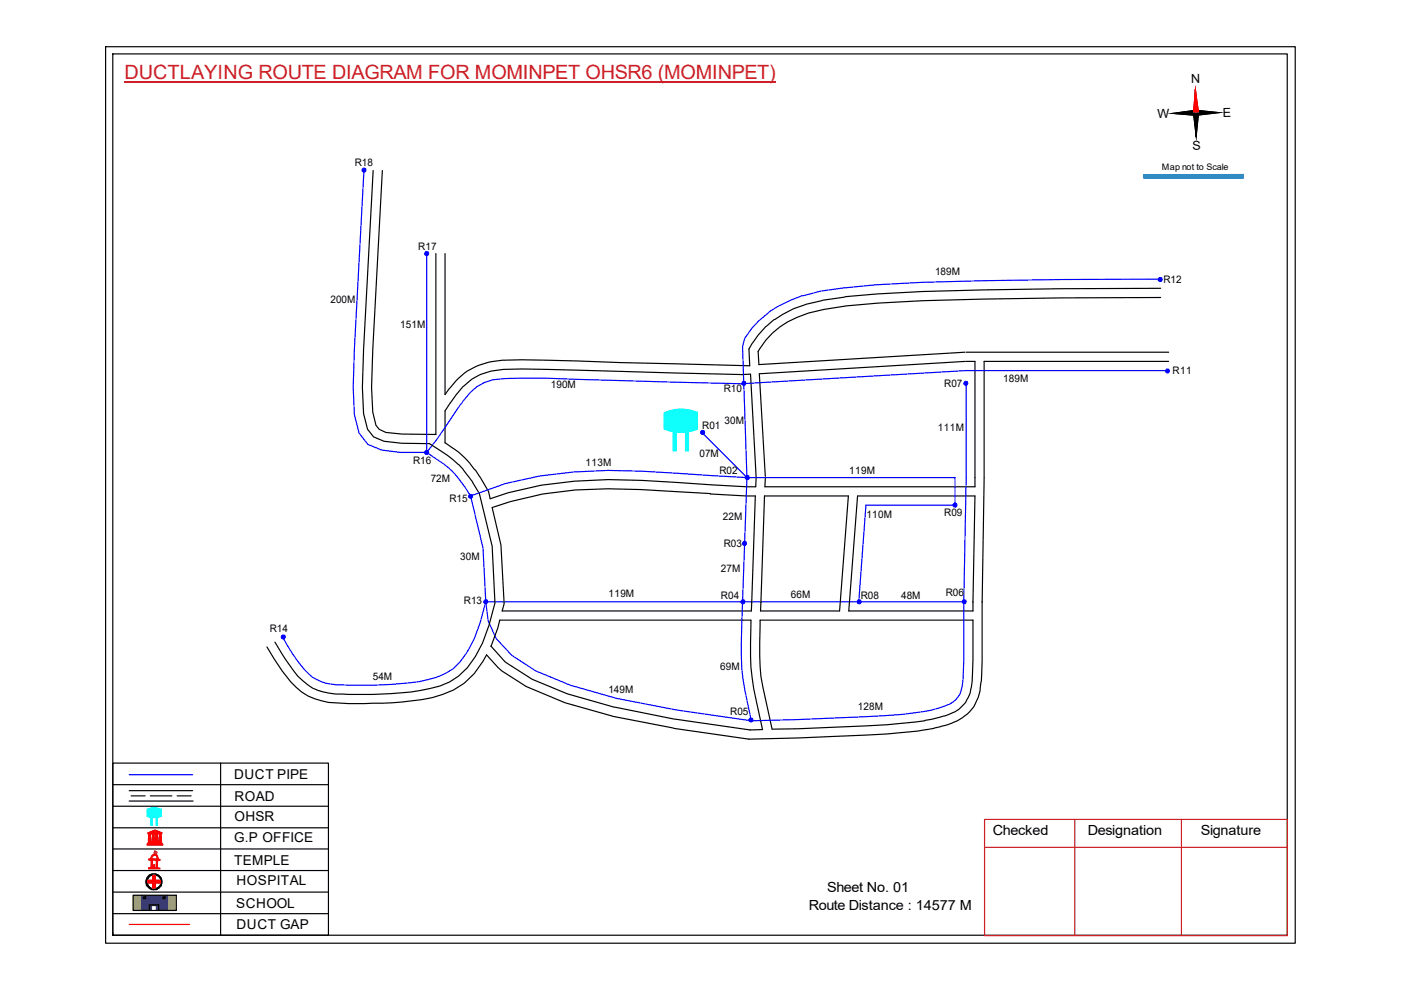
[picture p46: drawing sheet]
<svg xmlns="http://www.w3.org/2000/svg" width="297mm" height="210mm" viewBox="0 0 297 210" stroke-linecap="round" stroke-linejoin="round" font-family="sans-serif">
<defs><g id="words">
<text font-size="4.2" fill="#cd2027" x="26.4" y="16.8">DUCTLAYING ROUTE DIAGRAM FOR MOMINPET OHSR6 (MOMINPET)</text>
<g font-size="3">
<text x="210.5" y="177.1">Checked</text>
<text x="230.7" y="177.1">Designation</text>
<text x="254.6" y="177.1">Signature</text>
<text x="175.4" y="189.1">Sheet No. 01</text>
<text x="171.5" y="193">Route Distance : 14577 M</text>
</g>
<g font-size="2.9">
<text x="49.7" y="165.2">DUCT PIPE</text>
<text x="49.7" y="169.8">ROAD</text>
<text x="49.7" y="178.6">G.P OFFICE</text>
<text x="49.7" y="174.1">OHSR</text>
<text x="49.7" y="183.4">TEMPLE</text>
<text x="50.2" y="187.7">HOSPITAL</text>
<text x="50.1" y="192.4">SCHOOL</text>
<text x="50.2" y="197">DUCT GAP</text>
</g>
<g font-size="2.7">
<text x="252.5" y="17.7" transform="rotate(-1 252.5 17.7)">N</text>
<text x="245.4" y="25" transform="rotate(-1 245.4 25)">W</text>
<text x="259.3" y="24.7" transform="rotate(-1 259.3 24.7)">E</text>
<text x="252.9" y="31.8" transform="rotate(-1 252.9 31.8)">S</text>
</g>
<g font-size="2.2">
<text x="75.2" y="35.2">R18</text>
<text x="88.7" y="52.9">R17</text>
<text x="198.2" y="58.3">189M</text>
<text x="246.7" y="59.9">R12</text>
<text x="70.1" y="64.2">200M</text>
<text x="84.9" y="69.5">151M</text>
<text x="116.8" y="82.2">190M</text>
<text x="153.5" y="83.1">R10</text>
<text x="200.2" y="82.1">R07</text>
<text x="212.7" y="81">189M</text>
<text x="248.6" y="79.3">R11</text>
<text x="148.9" y="90.9">R01</text>
<text x="153.6" y="90">30M</text>
<text x="198.8" y="91.4">111M</text>
<text x="87.6" y="98.3">R16</text>
<text x="124.2" y="98.9">113M</text>
<text x="148.3" y="96.9">07M</text>
<text x="152.5" y="100.6">R02</text>
<text x="180" y="100.4">119M</text>
<text x="91.3" y="102.1">72M</text>
<text x="95.3" y="106.4">R15</text>
<text x="153.3" y="110.2">22M</text>
<text x="183.7" y="109.7">110M</text>
<text x="200.2" y="109.5">R09</text>
<text x="97.6" y="118.7">30M</text>
<text x="153.5" y="116">R03</text>
<text x="152.9" y="121.3">27M</text>
<text x="98.3" y="128.1">R13</text>
<text x="129" y="126.5">119M</text>
<text x="152.9" y="127">R04</text>
<text x="167.7" y="126.8">66M</text>
<text x="182.5" y="127">R08</text>
<text x="191" y="127">48M</text>
<text x="200.5" y="126.4">R06</text>
<text x="57.2" y="134">R14</text>
<text x="152.7" y="142.1">69M</text>
<text x="79" y="144.1">54M</text>
<text x="129" y="147">149M</text>
<text x="154.8" y="151.6">R05</text>
<text x="181.9" y="150.5">128M</text>
</g>
<text font-size="1.9" x="246.3" y="36.1">Map not to Scale</text>
</g></defs>
<g fill="none" stroke="#000" stroke-width=".25">
<path d="M22.4 9.9h252.2v190.1h-252.2zM23.9 11.4h249v186.9h-249zM253.4 19l.2 10M79.1 36.2l-2 37.9-.3 8 .3 5.6 .8 3.3 1.3 1.6 2.2 1 3.7 .4 6 .1a25.1 25.1 0 0 1 7.2 5.6l1.9 2.5 1.4 2.4M81.1 36.2l-2.1 38-.2 7.9 .2 5.3 .7 2.8 .7 .8 1.4 .7 3.4 .3 7.2 .1v-38.3M94.4 53.8v29.9a15.2 15.2 0 0 1 8.9-6.8 27.2 27.2 0 0 1 7.4-.6l48.3 1.3-.2-3.6a19.2 19.2 0 0 1 11.9-9.4 50.1 50.1 0 0 1 8.4-1.6 187.3 187.3 0 0 1 16.5-1.2l29.4-.6 21.1-.1M157.2 79.4l1.9-.1 1.2 21.9M157.3 79.4l-34.8-.9a180.9 180.9 0 0 0-15.7-.2 12.3 12.3 0 0 0-10 5.3l-2.4 3.5v6.8a20.9 20.9 0 0 1 7.4 7.3l1.8 3M204.7 76.6l-43.7 2.6 1.3 21.8M204.8 76.6h1.9v26.6h-44.5l.1-1.8M204.8 74.7h43M246.1 63.1a1032.6 1032.6 0 0 0-59.9 1.2l-6.8 .6-4.8 .7a18.9 18.9 0 0 0-13.4 8.2l-.5 .7 .2 2.8 43.7-2.6"/>
<path d="M247.8 76.6h-39.1v24.7M158.2 105.2l-15.1-1a115.9 115.9 0 0 0-28 .5l-6.9 1.6-3.9 1.3M158.3 103.2l-15-.9a114.6 114.6 0 0 0-28.5 .6l-7.1 1.6-3.8 1.2M158.4 105.2h1.7l-.8 24.3h-52.8M160.3 101.3l-.1 1.9h-1.8M162.1 105.2h17.8l-1.9 24.3h-16.8zM208.7 101.3l-.5 26.4M106 131.5h53.2v1a51.6 51.6 0 0 0 1.2 16.3l1.3 5.9-2.7 .1a269.3 269.3 0 0 1-28.7-4.9l-10.1-2.8-7.4-3.1-5.7-3.7-3-3.3M161.2 131.5h45.1a103.2 103.2 0 0 1-.4 14.2 7.3 7.3 0 0 1-5.8 6.1 43.1 43.1 0 0 1-8.5 1.5 380.1 380.1 0 0 1-27.9 1.3 82.8 82.8 0 0 1-2.5-13.3zM206.3 127.6v1.9h-26.3l1.8-24.3h24.9l-.4 22.5M208.2 127.6v12.4a32.5 32.5 0 0 1-.8 7.9 9.2 9.2 0 0 1-6.5 5.8l-2.9 .7-3.7 .6a362.5 362.5 0 0 1-25 1.5l-10.5 .2a311.4 311.4 0 0 1-29.1-4.9l-9.9-2.8-8.3-3.5-5.1-3.3-3.2-3.3M23.9 197.8v.5"/>
</g>
<path d="M77.2 36l-2.1 38-.2 8.1 .2 5.9 1.1 3.9 1.8 2.3 2.9 1.2 4.1 .5h5.5M90.5 53.8v42.1M247.8 78.6h-43l-47.5 2.8-34.9-1a116 116 0 0 0-17.9 .1 9.8 9.8 0 0 0-6.1 4.3l-5.8 8.4-2.1 2.7M90.5 95.9a27.4 27.4 0 0 1 6.2 4.9l3.1 4.4a74.7 74.7 0 0 1 29.1-5.5l7.2 .2 22.3 1.4M204.8 81.4v19.9l-.5 26.3v12.4a20.6 20.6 0 0 1-.8 7.2 5.8 5.8 0 0 1-3.9 2.7 44.6 44.6 0 0 1-11.8 1.8l-18.7 .9-9.8 .2M158.4 101.3l-1.1 31.1a59.9 59.9 0 0 0 .6 14l1.4 6.4M158.4 101.3h44.1M202.5 107.1h-18.9l-1.5 20.5M204.2 127.6h-101.2l.5 4.1 1.7 3.7 3.3 3.5 5.1 3.3 7.3 3.1 9.9 2.8 12.7 2.4 15.8 2.3" fill="none" stroke="#00f" stroke-width=".25"/>
<path d="M208.7 173.7h64.2v24.7h-64.2zM208.7 179.7h64.2M227.9 173.7v24.7M250.5 173.7v24.7" fill="none" stroke="#cd2027" stroke-width=".25"/>
<path d="M26.4 17.4h138.1" fill="none" stroke="#cd2027" stroke-width=".34"/>
<path d="M248.5 24l5-.6v1.1zM253.5 23.4l5 .5-5 .6z" fill="#000"/>
<path d="M248.5 24l5-.6v1.1zM253.5 23.4l5 .5-5 .6z" fill="none" stroke="#000" stroke-width=".21"/>
<path d="M253.4 19l.7 5h-1.1z" fill="#f00"/>
<path d="M253.4 19l.7 5h-1.1z" fill="none" stroke="#f00" stroke-width=".21"/>
<path d="M253 24h1.1l-.5 5zM248.5 24l5-.6v1.1zM253.5 23.4l5 .5-5 .6z" fill="#000"/>
<path d="M248.5 24l5-.6v1.1zM253 24h1.1l-.5 5zM253.5 23.4l5 .5-5 .6z" fill="none" stroke="#000" stroke-width=".21"/>
<path d="M253.4 19l.2 10" fill="none" stroke="#000" stroke-width=".25"/>
<path d="M253.4 19l.7 5h-1.1z" fill="#f00"/>
<path d="M253.4 19l.7 5h-1.1z" fill="none" stroke="#f00" stroke-width=".21"/>
<path d="M253 24h1.1l-.5 5z" fill="#000"/>
<path d="M253 24h1.1l-.5 5z" fill="none" stroke="#000" stroke-width=".21"/>
<path d="M253.4 19l.1 5" fill="none" stroke="#f00" stroke-width=".25"/>
<path d="M253.5 24l.1 5" fill="none" stroke="#000" stroke-width=".25"/>
<path d="M242.5 37h21.1v.8h-21.1z" fill-rule="evenodd" fill="#0093dd"/>
<path d="M242.5 37h21.1v.8h-21.1z" fill="none" stroke="#0093dd" stroke-width=".21"/>
<path d="M242.5 37.1l21.1-.1v.7l-21.1 .1z" fill="none" stroke="#0093dd" stroke-width=".25"/>
<path d="M23.9 166.4h45.7M23.9 170.9h45.7M23.9 175.5h45.7M27.4 167.6h13.4M27.4 169.8h13.5M46.8 161.8v36.5M23.9 189.1h45.7M23.9 193.7h45.7M23.9 180h45.7M23.9 184.6h45.7" fill="none" stroke="#000" stroke-width=".25"/>
<path d="M33.1 173.2h.3v1.8h-.3z" fill-rule="evenodd" fill="#0ffffc"/>
<path d="M33.1 173.2h.3v1.8h-.3z" fill="none" stroke="#0ffffc" stroke-width=".21"/>
<path d="M32 173.2h.3v1.8h-.3z" fill-rule="evenodd" fill="#0ffffc"/>
<path d="M31.2 171.6l1.5-.3 1.5 .3v1.5l-1.5 .3-1.5-.3zM32 173.2h.3v1.8h-.3z" fill="none" stroke="#0ffffc" stroke-width=".21"/>
<path d="M31.2 171.5a3.9 3.9 0 0 1 3 0l-.1 1.6a3.8 3.8 0 0 1-2.9 0z" fill-rule="evenodd" fill="#0ffffc"/>
<path d="M31.2 171.5a3.9 3.9 0 0 1 3 0l-.1 1.6a3.8 3.8 0 0 1-2.9 0z" fill="none" stroke="#0ffffc" stroke-width=".21"/>
<path d="M31.2 179h3.3v.2h-3.3zM31.4 178.7h2.9v.2h-2.9zM31.4 176.6l1.5-.6 1.4 .7zM31.5 178.6h2.7zM31.5 176.8h.5v1.7h-.5zM31.7 176.6l1.2-.5 1.2 .5zM32.2 176.8h.5v1.7h-.4l.1-1.6zM32.7 176.3h.3l-.1 .2zM33 176.8h.5v1.7h-.5zM33.7 176.8h.5l-.1 .1 .1 1.6h-.5z" fill="none" stroke="#f00" stroke-width=".21"/>
<path d="M33.7 176.8h.5v1.7h-.5z" fill-rule="evenodd" fill="#f00"/>
<path d="M33.7 176.8h.5v1.7h-.5z" fill="none" stroke="#f00" stroke-width=".21"/>
<path d="M33 176.8h.5v1.7h-.5z" fill-rule="evenodd" fill="#f00"/>
<path d="M33 176.8h.5v1.7h-.5z" fill="none" stroke="#f00" stroke-width=".21"/>
<path d="M32.2 176.8h.5v1.7h-.5z" fill-rule="evenodd" fill="#f00"/>
<path d="M32.2 176.8h.5v1.7h-.5z" fill="none" stroke="#f00" stroke-width=".21"/>
<path d="M31.5 176.8h.5v1.7h-.5z" fill-rule="evenodd" fill="#f00"/>
<path d="M31.5 176.8h.5v1.7h-.5z" fill="none" stroke="#f00" stroke-width=".21"/>
<path d="M32.7 176.2h.4v.3h-.4z" fill-rule="evenodd" fill="#f00"/>
<path d="M31.2 179h3.3v.2h-3.3zM31.2 179.1h3.3M31.4 178.7h2.9v.2h-2.9zM31.4 178.8h2.9M31.5 178.6h2.7v.1h-2.7zM31.5 178.6h2.7M32.7 176.2h.4v.3h-.4z" fill="none" stroke="#f00" stroke-width=".21"/>
<path d="M31.4 176.6l.6-.3a1.72 1.72 0 0 1 2.1 .1l.2 .1v.2zM32 176.4l.7 .1-.1-.3zM33 176.2v.3h.7z" fill-rule="evenodd" fill="#f00"/>
<path d="M31.4 176.6l.6-.3a1.72 1.72 0 0 1 2.1 .1l.2 .1v.2zM32 176.4l.6-.2 .1 .3zM33 176.2l.7 .3h-.7zM32.1 181.5a.73 .73 0 0 1 .9-.3 .73 .73 0 0 1 .5 .7v.3h.4v.2h-.5l-.1 1.5 .5 .2h-2.3v-.1h.5l.1-1.7h-.5v-.2h.4zM32.3 182.3h.9l-.1 1.7-.2 .1-.7-.2zM32.3 181.5a.66 .66 0 0 1 .8-.1 .66 .66 0 0 1 .3 .8l-1.3-.1zM32.6 183.3l.1 .6zM32.7 180.7l.1 .5z" fill="none" stroke="#f00" stroke-width=".21"/>
<path d="M32.8 180.4l.5 .3-.5 .3z" fill="none" stroke="#e66000" stroke-width=".21"/>
<path d="M31.5 182.1h.5l.1-.6 .4-.3h.5a.71 .71 0 0 1 .5 .7l.1 .3h.3v.3h-.3l-.2 .1v1.3l.1 .2h.4v.1h-2.4v-.2h.5v-.2v-1.4h-.5zM32.5 181.4l-.3 .3-.1 .4h1.3l-.3-.7zM32.3 182.4v1.6h.8v-1.6zM32.6 183.3h.2v.7h-.2z" fill-rule="evenodd" fill="#f00"/>
<path d="M31.5 182.1h.5l.1-.6 .4-.3h.5a.71 .71 0 0 1 .5 .7l.1 .3h.3v.3h-.3l-.2 .1v1.3l.1 .2h.4v.1h-2.4v-.2h.5v-.2v-1.4h-.5zM32.2 181.7l.4-.3h.5l.3 .7h-1.3zM32.3 182.4h.8v1.6h-.8zM32.6 183.3h.2v.7h-.2z" fill="none" stroke="#f00" stroke-width=".21"/>
<path d="M32.7 180.7v.5z" fill="#f00"/>
<path d="M32.7 180.7v.5z" fill="none" stroke="#f00" stroke-width=".21"/>
<path d="M32.7 180.7v.5z" fill="#f00"/>
<path d="M32.7 180.7v.5z" fill="none" stroke="#f00" stroke-width=".21"/>
<path d="M32.8 180.7l-.1 .5z" fill="#f00"/>
<path d="M32.8 180.7l-.1 .5zM32.8 180.7v.5" fill="none" stroke="#f00" stroke-width=".21"/>
<path d="M32.8 181v.2z" fill="#f00"/>
<path d="M32.8 181v.2z" fill="none" stroke="#f00" stroke-width=".21"/>
<path d="M32.8 180.9v.3z" fill="#f00"/>
<path d="M32.8 180.9v.3z" fill="none" stroke="#f00" stroke-width=".21"/>
<path d="M32.7 181.2h.1" fill="none" stroke="#f00" stroke-width=".21"/>
<path d="M32.8 181.2h.1" fill="none" stroke="#f00" stroke-width=".21"/>
<path d="M32.8 180.4l.5 .3v.1l-.5 .2z" fill-rule="evenodd" fill="#e66000"/>
<path d="M32.8 180.4l.5 .3v.1l-.5 .2z" fill="none" stroke="#e66000" stroke-width=".21"/>
<path d="M23.9 161.8h45.7v36.5h-45.7zM27.8 168.7h3M31.9 168.7h4.5M37.5 168.7h3" fill="none" stroke="#000" stroke-width=".25"/>
<path d="M27.4 164.3h13.4" fill="none" stroke="#00f" stroke-width=".25"/>
<g fill="none" stroke="#000" stroke-width=".21">
<path d="M31.5 185.6l.5-.3h1.1a1.76 1.76 0 0 1 1.2 1.7 1.76 1.76 0 0 1-1.1 1.6h-1.1l-.4-.2a1.68 1.68 0 0 1-.2-2.7z"/>
<circle cx="32.6" cy="186.9" r="1.69"/>
<circle cx="32.6" cy="187" r="1.52"/>
<circle cx="32.7" cy="187" r="1.47"/>
</g>
<path d="M31.5 185.6l.5-.3h1.1a1.76 1.76 0 0 1 1.2 1.7 1.76 1.76 0 0 1-1.1 1.6h-1.1l-.4-.2a1.68 1.68 0 0 1-.2-2.7zM31.2 187a1.5 1.5 0 0 0 3 0 1.5 1.5 0 0 0-3 0z" fill-rule="evenodd" fill="#000"/>
<path d="M32.4 185.6h.5v1.1h1.1v.5h-1.1v1.1h-.5v-1.1h-1v-.5h1z" fill="none" stroke="#f00" stroke-width=".25"/>
<path d="M31.4 186.6h1v-1h.6v1h1v.6h-1v1h-.6v-1h-1z" fill-rule="evenodd" fill="#f00"/>
<path d="M31.4 186.6h1v-1h.6v1h1v.6h-1v1h-.6v-1h-1z" fill="none" stroke="#f00" stroke-width=".21"/>
<path d="M27.4 196h12.8" fill="none" stroke="#f00" stroke-width=".25"/>
<path d="M28.2 189.8h1.9v3.2h-1.9zM35.5 189.8h1.9v3.2h-1.9z" fill-rule="evenodd" fill="#c8c92d"/>
<path d="M28.2 189.8h1.9v3.2h-1.9zM35.5 189.8h1.9v3.2h-1.9z" fill="none" stroke="#c8c92d" stroke-width=".21"/>
<path d="M30 189.8h5.5v3.2h-2.4v-1h-1v1h-2.1zM30.4 190.2v.3h.4v-.3zM34.7 190.2v.3h.2v-.3z" fill-rule="evenodd" fill="#22346e"/>
<path d="M30 189.8h5.5v3.2h-2.4v-1h-1v1h-2.1zM30.4 190.2h.4v.3h-.4zM34.7 190.2h.2v.3h-.2z" fill="none" stroke="#22346e" stroke-width=".21"/>
<path d="M28.2 189.8h9.2v3.2h-9.2zM30.4 190.2h.5v.3h-.5zM31.7 193v-1.1h2v1.1M34.6 190.2h.4v.3h-.4z" fill="none" stroke="#000" stroke-width=".25"/>
<circle cx="60.1" cy="135" r=".44" fill="#00f"/>
<circle cx="60.1" cy="135" r=".44" fill="none" stroke="#00f" stroke-width=".21"/>
<circle cx="103" cy="127.6" r=".44" fill="#00f"/>
<circle cx="103" cy="127.6" r=".44" fill="none" stroke="#00f" stroke-width=".21"/>
<circle cx="159.2" cy="152.6" r=".44" fill="#00f"/>
<circle cx="159.2" cy="152.6" r=".44" fill="none" stroke="#00f" stroke-width=".21"/>
<circle cx="157.5" cy="127.6" r=".44" fill="#00f"/>
<circle cx="157.5" cy="127.6" r=".44" fill="none" stroke="#00f" stroke-width=".21"/>
<circle cx="182.2" cy="127.6" r=".44" fill="#00f"/>
<circle cx="182.2" cy="127.6" r=".44" fill="none" stroke="#00f" stroke-width=".21"/>
<circle cx="204.8" cy="81.2" r=".44" fill="#00f"/>
<circle cx="204.8" cy="81.2" r=".44" fill="none" stroke="#00f" stroke-width=".21"/>
<circle cx="247.5" cy="78.6" r=".44" fill="#00f"/>
<circle cx="247.5" cy="78.6" r=".44" fill="none" stroke="#00f" stroke-width=".21"/>
<circle cx="99.8" cy="105.2" r=".44" fill="#00f"/>
<circle cx="99.8" cy="105.2" r=".44" fill="none" stroke="#00f" stroke-width=".21"/>
<circle cx="90.5" cy="95.9" r=".44" fill="#00f"/>
<circle cx="90.5" cy="95.9" r=".44" fill="none" stroke="#00f" stroke-width=".21"/>
<circle cx="158.5" cy="101.2" r=".44" fill="#00f"/>
<circle cx="158.5" cy="101.2" r=".44" fill="none" stroke="#00f" stroke-width=".21"/>
<path d="M149 91.9l9.4 9.4" fill="none" stroke="#00f" stroke-width=".25"/>
<circle cx="149" cy="91.7" r=".44" fill="#00f"/>
<circle cx="149" cy="91.7" r=".44" fill="none" stroke="#00f" stroke-width=".21"/>
<path d="M145.3 91.4h.7v4.2h-.7z" fill-rule="evenodd" fill="#0ffffc"/>
<path d="M145.3 91.4h.7v4.2h-.7z" fill="none" stroke="#0ffffc" stroke-width=".21"/>
<path d="M142.7 91.4h.7v4.2h-.7z" fill-rule="evenodd" fill="#0ffffc"/>
<path d="M140.8 87.5a8.8 8.8 0 0 1 7.1 0v3.5a9.6 9.6 0 0 1-7.1-.1zM142.7 91.4h.7v4.2h-.7z" fill="none" stroke="#0ffffc" stroke-width=".21"/>
<path d="M140.8 87.5a8.9 8.9 0 0 1 7.1-.1v3.6a10 10 0 0 1-7.1 0z" fill-rule="evenodd" fill="#0ffffc"/>
<path d="M140.8 87.5a8.9 8.9 0 0 1 7.1-.1v3.6a10 10 0 0 1-7.1 0z" fill="none" stroke="#0ffffc" stroke-width=".21"/>
<path d="M99.8 105.2l2.6 11 .6 11.4-1.2 4.4a20.3 20.3 0 0 1-5.7 9.8 22.5 22.5 0 0 1-11.2 3.1 92.1 92.1 0 0 1-14.8 .1 9 9 0 0 1-6.3-3.9l-1.6-2.2-2.2-3.7" fill="none" stroke="#00f" stroke-width=".25"/>
<path d="M101.6 104.6l2.7 11.2 .6 12-1.2 4.8a21.4 21.4 0 0 1-6.5 10.7 16.5 16.5 0 0 1-8 3.1 87.2 87.2 0 0 1-19.3 .6 11.8 11.8 0 0 1-8.5-5.9l-3.1-5M103.6 104.2l.3 1.5M104.3 107.6l1.9 8 .7 12.4-.4 1.5M56.6 137.2a33.4 33.4 0 0 0 7.4 9.5 15.1 15.1 0 0 0 8.5 2.4 86.1 86.1 0 0 0 19.1-1.2 15.9 15.9 0 0 0 11.6-9M106 131.5l-.5 1.7-1.4 3.9" fill="none" stroke="#000" stroke-width=".25"/>
<circle cx="246" cy="59.2" r=".44" fill="#00f"/>
<circle cx="246" cy="59.2" r=".44" fill="none" stroke="#00f" stroke-width=".21"/>
<path d="M246.1 59.2a1053.2 1053.2 0 0 0-60.2 1.2l-6.9 .6a38.1 38.1 0 0 0-11.4 2.7 20.6 20.6 0 0 0-9.7 8.2l-.5 1.6 1 27.8" fill="none" stroke="#00f" stroke-width=".25"/>
<circle cx="157.7" cy="81.2" r=".44" fill="#00f"/>
<circle cx="157.7" cy="81.2" r=".44" fill="none" stroke="#00f" stroke-width=".21"/>
<circle cx="157.9" cy="115.2" r=".44" fill="#00f"/>
<circle cx="157.9" cy="115.2" r=".44" fill="none" stroke="#00f" stroke-width=".21"/>
<circle cx="202.5" cy="107.1" r=".44" fill="#00f"/>
<circle cx="202.5" cy="107.1" r=".44" fill="none" stroke="#00f" stroke-width=".21"/>
<circle cx="204.4" cy="127.6" r=".44" fill="#00f"/>
<circle cx="204.4" cy="127.6" r=".44" fill="none" stroke="#00f" stroke-width=".21"/>
<circle cx="90.5" cy="53.7" r=".44" fill="#00f"/>
<circle cx="90.5" cy="53.7" r=".44" fill="none" stroke="#00f" stroke-width=".21"/>
<circle cx="77.2" cy="36" r=".44" fill="#00f"/>
<circle cx="77.2" cy="36" r=".44" fill="none" stroke="#00f" stroke-width=".21"/>
<path d="M202.5 101.3v5.8" fill="none" stroke="#00f" stroke-width=".25"/>
<use href="#words"/>
</svg>
